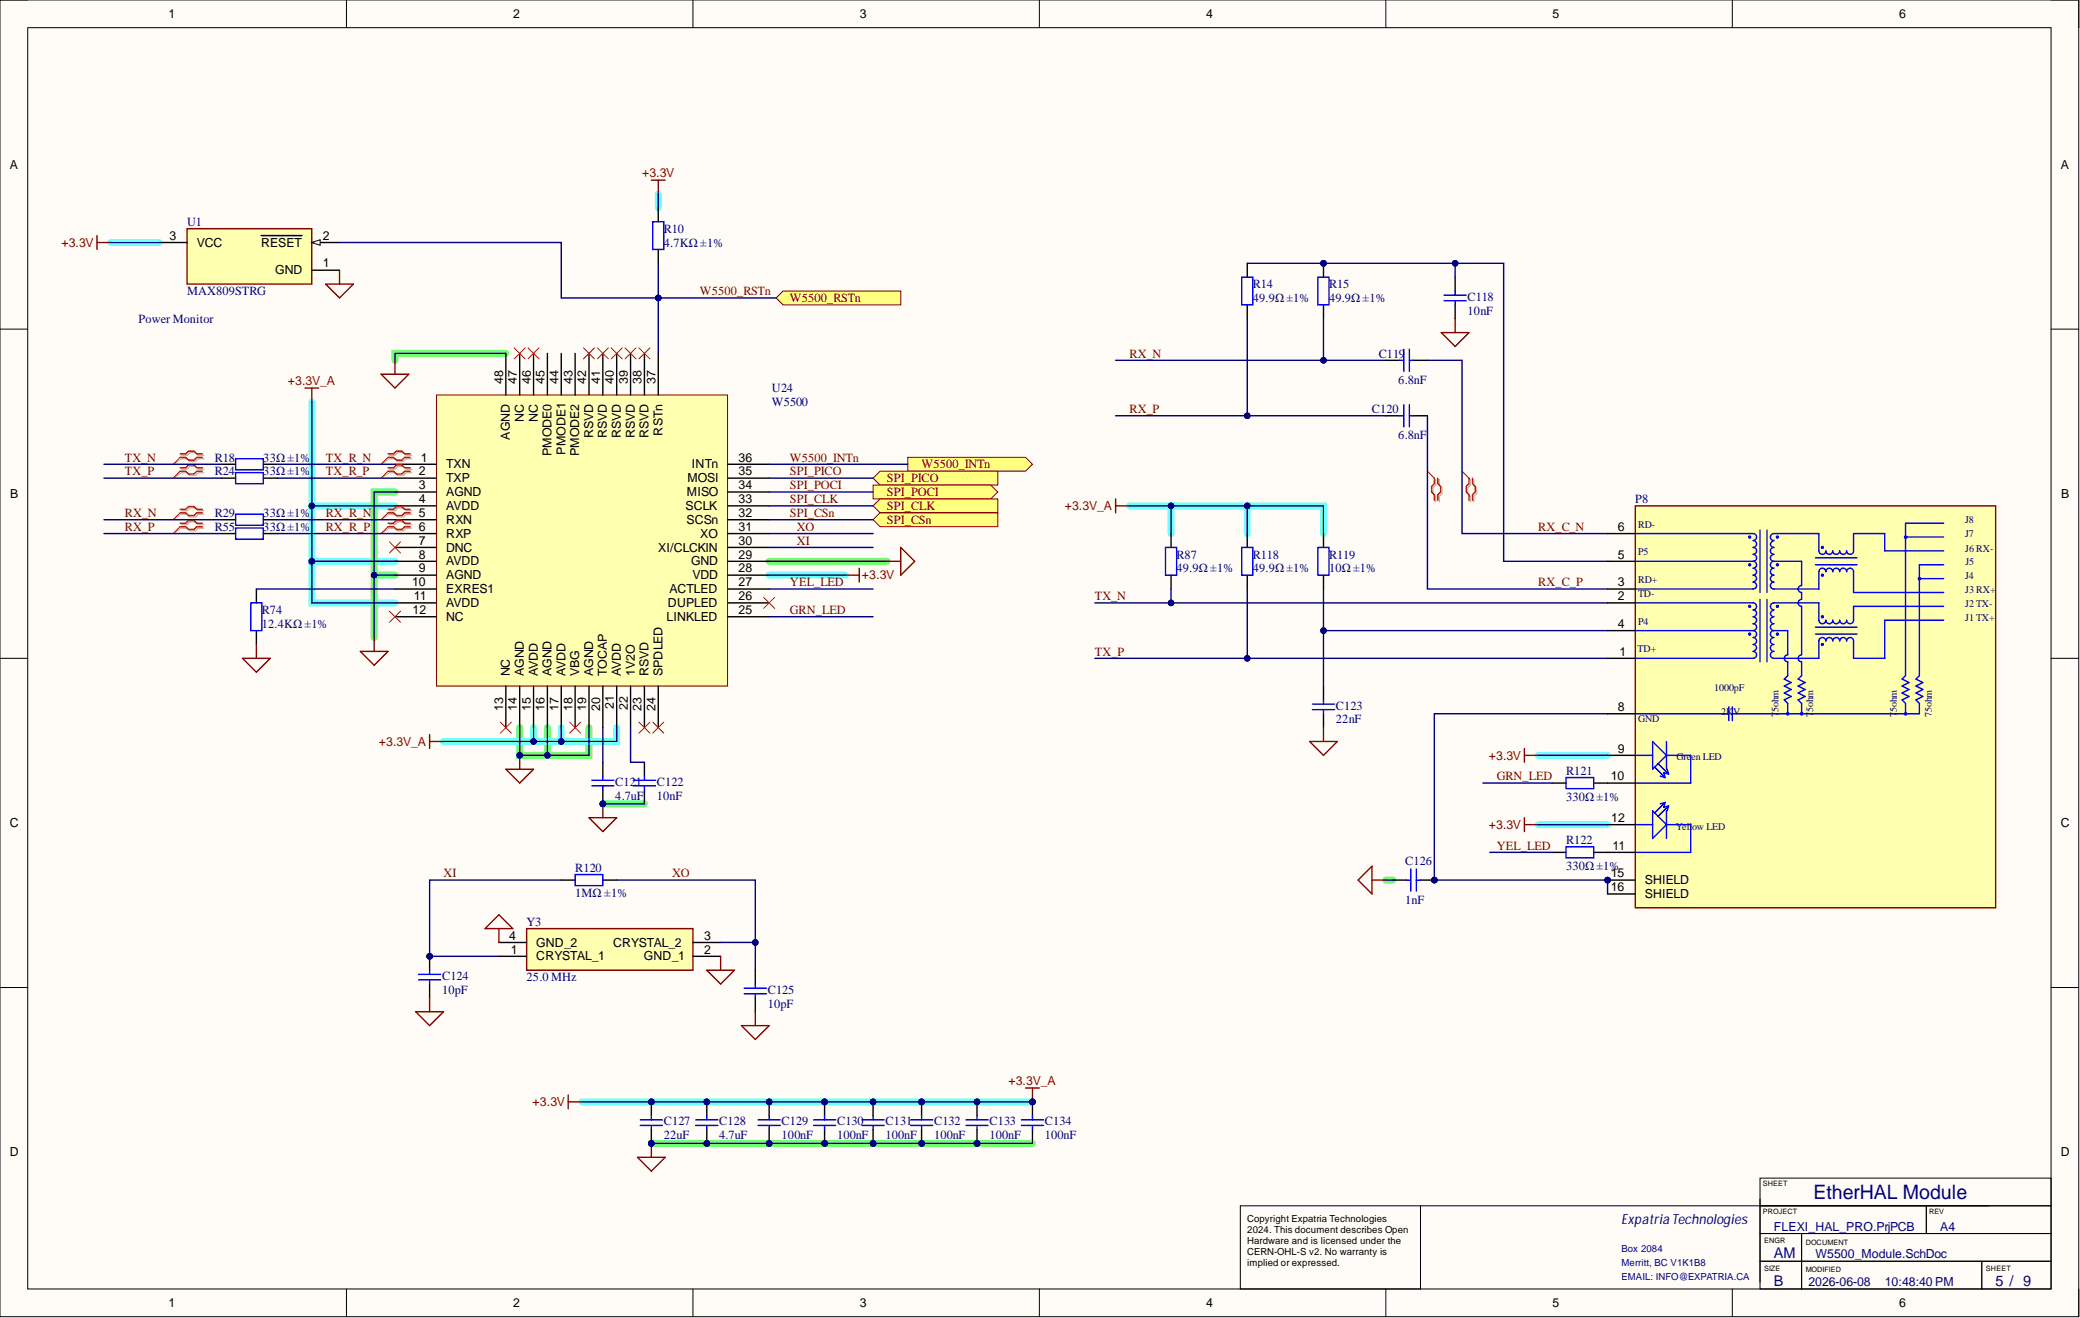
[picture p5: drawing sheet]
<svg xmlns="http://www.w3.org/2000/svg" width="381mm" height="241mm" viewBox="0 0 381 241" stroke-linecap="round" stroke-linejoin="round" font-family="sans-serif">
<defs><g id="words">
<text font-size="3.6" fill="#000080" x="332.2" y="219.5">EtherHAL Module</text>
<g font-size="2.7" fill="#000080">
<text x="324.9" y="230.3">AM</text>
<text x="324.9" y="235.4">B</text>
<text x="365.5" y="235.4">5 / 9</text>
</g>
<text font-size="2.6" fill="#000080" x="297" y="224.1">ExpatriaTechnologies</text>
<g font-size="2.3">
<text x="30.9" y="3.3">1</text>
<text x="94" y="3.3">2</text>
<text x="157.5" y="3.3">3</text>
<text x="220.9" y="3.3">4</text>
<text x="284.4" y="3.3">5</text>
<text x="347.9" y="3.3">6</text>
<text x="1.8" y="30.9">A</text>
<text x="377.5" y="30.9">A</text>
<text x="31.1" y="43.9">3</text>
<text x="36" y="45.2">VCC</text>
<text x="47.8" y="45.2">RESET</text>
<text x="59.1" y="43.9">2</text>
<text x="50.4" y="50.2">GND</text>
<text x="59.1" y="49">1</text>
<text x="76.7" y="87">2</text>
<text x="76.7" y="89.6">3</text>
<text x="77.1" y="84.5">1</text>
<text x="81.7" y="88.3">TXP</text>
<text x="81.7" y="85.8">TXN</text>
<text x="125.9" y="88.3">MOSI</text>
<text x="126.8" y="85.8">INTn</text>
<text x="135.3" y="89.6">34</text>
<text x="135.3" y="87">35</text>
<text x="135.3" y="84.5">36</text>
<text x="1.9" y="91.2">B</text>
<text x="76.7" y="92.1">4</text>
<text x="76.7" y="94.6">5</text>
<text x="81.7" y="90.8">AGND</text>
<text x="81.7" y="93.4">AVDD</text>
<text x="81.7" y="95.9">RXN</text>
<text x="125.6" y="93.4">SCLK</text>
<text x="125.7" y="95.9">SCSn</text>
<text x="125.8" y="90.8">MISO</text>
<text x="135.3" y="94.6">32</text>
<text x="135.3" y="92.1">33</text>
<text x="377.6" y="91.2">B</text>
<text x="76.7" y="97.2">6</text>
<text x="76.7" y="99.7">7</text>
<text x="81.7" y="98.4">RXP</text>
<text x="81.7" y="101">DNC</text>
<text x="120.6" y="101">XI/CLCKIN</text>
<text x="128.3" y="98.4">XO</text>
<text x="135.3" y="99.7">30</text>
<text x="135.3" y="97.2">31</text>
<text x="296.3" y="97.2">6</text>
<text x="75.5" y="107.3">10</text>
<text x="76.7" y="102.3">8</text>
<text x="76.7" y="104.8">9</text>
<text x="81.7" y="103.5">AVDD</text>
<text x="81.7" y="106.1">AGND</text>
<text x="126.6" y="103.5">GND</text>
<text x="126.8" y="106.1">VDD</text>
<text x="135.3" y="107.3">27</text>
<text x="135.3" y="104.8">28</text>
<text x="135.3" y="102.3">29</text>
<text x="296.3" y="102.3">5</text>
<text x="296.3" y="107.3">3</text>
<text x="75.6" y="112.4">12</text>
<text x="75.8" y="109.9">11</text>
<text x="81.7" y="108.6">EXRES1</text>
<text x="81.7" y="111.1">AVDD</text>
<text x="81.7" y="113.7">NC</text>
<text x="122.1" y="113.7">LINKLED</text>
<text x="122.4" y="111.1">DUPLED</text>
<text x="122.6" y="108.6">ACTLED</text>
<text x="135.3" y="112.4">25</text>
<text x="135.3" y="109.9">26</text>
<text x="296.3" y="109.9">2</text>
<text x="296.3" y="114.9">4</text>
<text x="296.7" y="120">1</text>
<text x="296.3" y="130.2">8</text>
<text x="296.3" y="137.8">9</text>
<text x="295.1" y="142.9">10</text>
<text x="1.8" y="151.5">C</text>
<text x="295.1" y="150.5">12</text>
<text x="295.4" y="155.5">11</text>
<text x="377.5" y="151.5">C</text>
<text x="295.1" y="160.6">15</text>
<text x="301.3" y="161.9">SHIELD</text>
<text x="295.1" y="163.2">16</text>
<text x="301.3" y="164.4">SHIELD</text>
<text x="93.2" y="172">4</text>
<text x="98.2" y="173.3">GND_2</text>
<text x="112.3" y="173.3">CRYSTAL_2</text>
<text x="129" y="172">3</text>
<text x="93.6" y="174.6">1</text>
<text x="98.2" y="175.8">CRYSTAL_1</text>
<text x="118" y="175.8">GND_1</text>
<text x="129" y="174.6">2</text>
<text x="1.8" y="211.7">D</text>
<text x="377.5" y="211.7">D</text>
<text x="30.9" y="239.3">1</text>
<text x="94" y="239.3">2</text>
<text x="157.5" y="239.3">3</text>
<text x="220.9" y="239.3">4</text>
<text x="284.4" y="239.3">5</text>
<text x="347.9" y="239.3">6</text>
</g>
<g font-size="2.3" fill="#800000">
<text x="117.6" y="32.5">+3.3V</text>
<text x="11.3" y="45.2">+3.3V</text>
<text x="128.2" y="54">W5500_RSTn</text>
<text x="144.7" y="55.3">W5500_RSTn</text>
<text x="206.9" y="65.5">RX_N</text>
<text x="52.7" y="70.5">+3.3V_A</text>
<text x="206.9" y="75.6">RX_P</text>
<text x="22.8" y="84.5">TX_N</text>
<text x="22.8" y="87">TX_P</text>
<text x="59.7" y="84.5">TX_R_N</text>
<text x="59.7" y="87">TX_R_P</text>
<text x="144.7" y="87">SPI_PICO</text>
<text x="144.7" y="89.6">SPI_POCI</text>
<text x="144.7" y="84.5">W5500_INTn</text>
<text x="162.5" y="88.3">SPI_PICO</text>
<text x="168.8" y="85.8">W5500_INTn</text>
<text x="22.8" y="94.6">RX_N</text>
<text x="59.7" y="94.6">RX_R_N</text>
<text x="144.7" y="92.1">SPI_CLK</text>
<text x="144.7" y="94.6">SPI_CSn</text>
<text x="162.5" y="90.8">SPI_POCI</text>
<text x="162.5" y="93.4">SPI_CLK</text>
<text x="162.5" y="95.9">SPI_CSn</text>
<text x="195" y="93.4">+3.3V_A</text>
<text x="22.8" y="97.2">RX_P</text>
<text x="59.7" y="97.2">RX_R_P</text>
<text x="146" y="99.7">XI</text>
<text x="146" y="97.2">XO</text>
<text x="281.8" y="97.2">RX_C_N</text>
<text x="144.7" y="107.3">YEL_LED</text>
<text x="157.9" y="106.1">+3.3V</text>
<text x="281.8" y="107.3">RX_C_P</text>
<text x="144.7" y="112.4">GRN_LED</text>
<text x="200.5" y="109.9">TX_N</text>
<text x="200.5" y="120">TX_P</text>
<text x="69.4" y="136.5">+3.3V_A</text>
<text x="272.7" y="139.1">+3.3V</text>
<text x="274.2" y="142.9">GRN_LED</text>
<text x="272.7" y="151.7">+3.3V</text>
<text x="274.2" y="155.5">YEL_LED</text>
<text x="81.2" y="160.6">XI</text>
<text x="123.1" y="160.6">XO</text>
<text x="97.6" y="202.5">+3.3V</text>
<text x="184.7" y="198.7">+3.3V_A</text>
</g>
<g font-size="2.3" fill="#000080">
<text x="34.3" y="41.4">U1</text>
<text x="121.6" y="42.6">R10</text>
<text x="121.6" y="45.2">4.7KΩ ±1%</text>
<text x="229.5" y="52.8">R14</text>
<text x="243.4" y="52.8">R15</text>
<text x="25.4" y="59.1">Power Monitor</text>
<text x="34.3" y="54">MAX809STRG</text>
<text x="229.5" y="55.3">49.9Ω ±1%</text>
<text x="243.4" y="55.3">49.9Ω ±1%</text>
<text x="268.8" y="55.1">C118</text>
<text x="268.8" y="57.6">10nF</text>
<text x="252.6" y="65.5">C119</text>
<text x="141.4" y="71.8">U24</text>
<text x="256.1" y="70.3">6.8nF</text>
<text x="141.4" y="74.3">W5500</text>
<text x="251.3" y="75.6">C120</text>
<text x="256.1" y="80.4">6.8nF</text>
<text x="39.3" y="84.5">R18</text>
<text x="39.3" y="87">R24</text>
<text x="48.2" y="84.5">33Ω ±1%</text>
<text x="48.2" y="87">33Ω ±1%</text>
<text x="39.3" y="94.6">R29</text>
<text x="48.2" y="94.6">33Ω ±1%</text>
<text x="299.5" y="92.1">P8</text>
<text x="39.3" y="97.2">R55</text>
<text x="48.2" y="97.2">33Ω ±1%</text>
<text x="215.5" y="102.3">R87</text>
<text x="215.5" y="104.8">49.9Ω ±1%</text>
<text x="229.5" y="102.3">R118</text>
<text x="229.5" y="104.8">49.9Ω ±1%</text>
<text x="243.4" y="102.3">R119</text>
<text x="243.4" y="104.8">10Ω ±1%</text>
<text x="48" y="112.4">R74</text>
<text x="48" y="114.9">12.4KΩ ±1%</text>
<text x="244.7" y="129.9">C123</text>
<text x="244.7" y="132.5">22nF</text>
<text x="112.7" y="143.9">C121</text>
<text x="120.3" y="143.9">C122</text>
<text x="286.8" y="141.8">R121</text>
<text x="112.7" y="146.4">4.7uF</text>
<text x="120.3" y="146.4">10nF</text>
<text x="286.8" y="146.7">330Ω ±1%</text>
<text x="286.8" y="154.5">R122</text>
<text x="105.3" y="159.6">R120</text>
<text x="257.4" y="158.3">C126</text>
<text x="286.8" y="159.4">330Ω ±1%</text>
<text x="105.3" y="164.2">1MΩ ±1%</text>
<text x="257.4" y="165.4">1nF</text>
<text x="96.5" y="169.5">Y3</text>
<text x="81" y="179.4">C124</text>
<text x="96.5" y="179.7">25.0 MHz</text>
<text x="81" y="181.9">10pF</text>
<text x="140.6" y="181.9">C125</text>
<text x="140.6" y="184.5">10pF</text>
<text x="121.6" y="206">C127</text>
<text x="121.6" y="208.6">22uF</text>
<text x="131.7" y="206">C128</text>
<text x="131.7" y="208.6">4.7uF</text>
<text x="143.2" y="206">C129</text>
<text x="143.2" y="208.6">100nF</text>
<text x="153.3" y="206">C130</text>
<text x="153.3" y="208.6">100nF</text>
<text x="162.2" y="206">C131</text>
<text x="162.2" y="208.6">100nF</text>
<text x="171.1" y="206">C132</text>
<text x="171.1" y="208.6">100nF</text>
<text x="181.2" y="206">C133</text>
<text x="181.2" y="208.6">100nF</text>
<text x="191.4" y="206">C134</text>
<text x="191.4" y="208.6">100nF</text>
<text x="324.9" y="225.3">FLEXI_HAL_PRO.PrjPCB</text>
<text x="355.4" y="225.3">A4</text>
<text x="332.5" y="230.4">W5500_Module.SchDoc</text>
<text x="331.3" y="235.5">2026-06-08</text>
<text x="345.2" y="235.5">10:48:40 PM</text>
</g>
<g font-size="2.2">
<text x="92.1" y="70.3" transform="rotate(-90 92.1 70.3)">48</text>
<text x="94.7" y="70.3" transform="rotate(-90 94.7 70.3)">47</text>
<text x="97.2" y="70.3" transform="rotate(-90 97.2 70.3)">46</text>
<text x="99.8" y="70.3" transform="rotate(-90 99.8 70.3)">45</text>
<text x="102.3" y="70.3" transform="rotate(-90 102.3 70.3)">44</text>
<text x="104.8" y="70.3" transform="rotate(-90 104.8 70.3)">43</text>
<text x="107.4" y="70.3" transform="rotate(-90 107.4 70.3)">42</text>
<text x="109.9" y="70.3" transform="rotate(-90 109.9 70.3)">41</text>
<text x="112.5" y="70.3" transform="rotate(-90 112.5 70.3)">40</text>
<text x="115" y="70.3" transform="rotate(-90 115 70.3)">39</text>
<text x="117.5" y="70.3" transform="rotate(-90 117.5 70.3)">38</text>
<text x="120.1" y="70.3" transform="rotate(-90 120.1 70.3)">37</text>
<text x="96" y="77.3" transform="rotate(-90 96 77.3)">NC</text>
<text x="98.5" y="77.3" transform="rotate(-90 98.5 77.3)">NC</text>
<text x="93.4" y="80.5" transform="rotate(-90 93.4 80.5)">AGND</text>
<text x="101" y="83.6" transform="rotate(-90 101 83.6)">PMODE0</text>
<text x="103.6" y="83.2" transform="rotate(-90 103.6 83.2)">PMODE1</text>
<text x="106.1" y="83.6" transform="rotate(-90 106.1 83.6)">PMODE2</text>
<text x="108.6" y="80.3" transform="rotate(-90 108.6 80.3)">RSVD</text>
<text x="111.2" y="80.3" transform="rotate(-90 111.2 80.3)">RSVD</text>
<text x="113.7" y="80.3" transform="rotate(-90 113.7 80.3)">RSVD</text>
<text x="116.3" y="80.3" transform="rotate(-90 116.3 80.3)">RSVD</text>
<text x="118.8" y="80.3" transform="rotate(-90 118.8 80.3)">RSVD</text>
<text x="121.3" y="79.8" transform="rotate(-90 121.3 79.8)">RSTn</text>
<text x="93.4" y="123.8" transform="rotate(-90 93.4 123.8)">NC</text>
<text x="96" y="123.8" transform="rotate(-90 96 123.8)">AGND</text>
<text x="98.5" y="123.8" transform="rotate(-90 98.5 123.8)">AVDD</text>
<text x="101" y="123.8" transform="rotate(-90 101 123.8)">AGND</text>
<text x="103.6" y="123.8" transform="rotate(-90 103.6 123.8)">AVDD</text>
<text x="106.1" y="123.8" transform="rotate(-90 106.1 123.8)">VBG</text>
<text x="108.6" y="123.8" transform="rotate(-90 108.6 123.8)">AGND</text>
<text x="111.2" y="123.8" transform="rotate(-90 111.2 123.8)">TOCAP</text>
<text x="113.7" y="123.8" transform="rotate(-90 113.7 123.8)">AVDD</text>
<text x="116.3" y="123.8" transform="rotate(-90 116.3 123.8)">1V2O</text>
<text x="118.8" y="123.8" transform="rotate(-90 118.8 123.8)">RSVD</text>
<text x="121.3" y="123.8" transform="rotate(-90 121.3 123.8)">SPDLED</text>
<text x="92.1" y="130.1" transform="rotate(-90 92.1 130.1)">13</text>
<text x="94.7" y="130.1" transform="rotate(-90 94.7 130.1)">14</text>
<text x="97.2" y="130.1" transform="rotate(-90 97.2 130.1)">15</text>
<text x="99.8" y="130.1" transform="rotate(-90 99.8 130.1)">16</text>
<text x="102.3" y="130.1" transform="rotate(-90 102.3 130.1)">17</text>
<text x="104.8" y="130.1" transform="rotate(-90 104.8 130.1)">18</text>
<text x="107.4" y="130.1" transform="rotate(-90 107.4 130.1)">19</text>
<text x="109.9" y="130.1" transform="rotate(-90 109.9 130.1)">20</text>
<text x="112.5" y="129.7" transform="rotate(-90 112.5 129.7)">21</text>
<text x="115" y="130" transform="rotate(-90 115 130)">22</text>
<text x="117.5" y="130.1" transform="rotate(-90 117.5 130.1)">23</text>
<text x="120.1" y="130.1" transform="rotate(-90 120.1 130.1)">24</text>
</g>
<g font-size="1.9" fill="#000080">
<text x="360" y="95.8">J8</text>
<text x="300" y="96.6">RD-</text>
<text x="300" y="101.6">P5</text>
<text x="360" y="98.4">J7</text>
<text x="360" y="101">J6 RX-</text>
<text x="300" y="106.7">RD+</text>
<text x="360" y="106.1">J4</text>
<text x="360" y="103.5">J5</text>
<text x="300" y="109.3">TD-</text>
<text x="360" y="108.6">J3 RX+</text>
<text x="360" y="111.1">J2 TX-</text>
<text x="360" y="113.8">J1 TX+</text>
<text x="300" y="119.4">TD+</text>
<text x="300" y="114.4">P4</text>
<text x="314" y="126.5">1000pF</text>
<text x="315.3" y="130.9">2KV</text>
<text x="300" y="132.2">GND</text>
<text x="307.1" y="139.2">Gre</text>
<text x="309.8" y="139.2">en LED</text>
<text x="307" y="152">Yellow LED</text>
</g>
<g font-size="1.8" fill="#000080">
<text x="325.8" y="131.4" transform="rotate(-90 325.8 131.4)">7</text>
<text x="325.8" y="130.4" transform="rotate(-90 325.8 130.4)">5ohm</text>
<text x="332.1" y="131.4" transform="rotate(-90 332.1 131.4)">7</text>
<text x="332.1" y="130.4" transform="rotate(-90 332.1 130.4)">5ohm</text>
<text x="347.4" y="131.4" transform="rotate(-90 347.4 131.4)">7</text>
<text x="347.4" y="130.4" transform="rotate(-90 347.4 130.4)">5ohm</text>
<text x="353.9" y="131.4" transform="rotate(-90 353.9 131.4)">75ohm</text>
<text x="297" y="229.2">Box 2084</text>
<text x="297" y="231.8">Merritt, BC V1K1B8</text>
<text x="297" y="234.3">EMAIL: INFO@EXPATRIA.CA</text>
</g>
<g font-size="1.8">
<text x="228.5" y="223.6">Copyright Expatria Technologies</text>
<text x="228.5" y="225.7">2024. This document describes Open</text>
<text x="228.5" y="227.7">Hardware and is licensed under the</text>
<text x="228.5" y="229.7">CERN-OHL-S v2. No warranty is</text>
<text x="228.5" y="231.8">implied or expressed.</text>
</g>
<g font-size="1.4">
<text x="322.9" y="217.2">SHEET</text>
<text x="322.9" y="222.3">PROJECT</text>
<text x="323.1" y="227.6">ENGR</text>
<text x="330.8" y="227.9">DOCUMENT</text>
<text x="353.4" y="222.3">REV</text>
<text x="323.1" y="232.7">SIZE</text>
<text x="330.8" y="232.9">MODIFIED</text>
<text x="363.8" y="232.7">SHEET</text>
</g>
</g></defs>
<path d="M0 0h380.8v241.1h-380.8z" fill-rule="evenodd" fill="#fffcf8"/>
<path d="M0 0h380.8v241.1h-380.8z" fill="none" stroke="#000" stroke-width=".18"/>
<path d="M5.1 5.1h370.6v230.9h-370.6z" fill-rule="evenodd" fill="#fffcf8"/>
<g fill="none" stroke="#000" stroke-width=".18">
<path d="M0 0h5.1M63.5 0v5.1M126.9 0v5.1M190.4 0v5.1M253.8 0v5.1M317.3 0v5.1M375.7 0h5.1v5.1M5.1 5.1h370.6v230.9h-370.6zM0 60.3h5.1M375.7 60.3h5.1M0 120.5h5.1M375.7 120.5h5.1"/>
<path d="M0 180.8h5.1M375.7 180.8h5.1M322.4 215.7h53.3v5.1h-53.3zM322.4 219.5v15.2M63.5 236v5.1M126.9 236v5.1M190.4 236v5.1M227.2 220.8h33v15.2h-33zM253.8 236v5.1M317.3 236v5.1M322.4 230.9h7.6v5.1h-7.6zM322.4 225.8h7.6v5.1h-7.6z"/>
<path d="M322.4 220.8h30.5v5h-30.5zM330 230.9h33v5.1h-33zM330 225.8h45.7v5.1h-45.7zM352.9 220.8h22.8v5h-22.8zM363 230.9h12.7v5.1h-12.7zM364.3 220.8h-104.1v15.2M380.8 236v5.1"/>
</g>
<g fill="none" stroke="#6effff" stroke-width="1.3">
<path d="M120.6 35.5v2.6M20.3 44.4h8.9M57.1 73.6v19h15.2M57.1 92.6v10.2h15.2M206.9 92.6h7.6v5.1M214.5 92.6h14v5.1M228.5 92.6h13.9v5.1M57.1 102.8v7.6h15.2M140.9 105.3h13.9M97.7 133.2v2.6M102.8 133.2v2.6M113 133.2v2.6h-31.8"/>
<path d="M281.8 138.3h12.7M281.8 151h12.7M106.6 201.7h82.5"/>
</g>
<path d="M92.7 64.7h-20.4v1.3M72.3 90.1h-3.8v26.6M68.5 105.3h3.8M140.9 102.8h21.6M95.2 133.2v5.1h5.1v-5.1M107.9 133.2v5.1h-7.6M110.4 147.2h7.6M253.8 161.1h1.3M119.3 209.3h69.8" fill="none" stroke="#6eff6e" stroke-width="1.3"/>
<path d="M80 72.3h53.3v53.3h-53.3z" fill-rule="evenodd" fill="#ffffb0"/>
<path d="M80 72.3h53.3v53.3h-53.3z" fill="none" stroke="#800000" stroke-width=".18"/>
<g fill="none" stroke="#000" stroke-width=".26">
<path d="M92.7 64.7v7.6M95.2 64.7v7.6M97.7 64.7v7.6M100.3 64.7v7.6M102.8 64.7v7.6M105.3 64.7v7.6M107.9 64.7v7.6M110.4 64.7v7.6M113 64.7v7.6M115.5 64.7v7.6M118 64.7v7.6M120.6 64.7v7.6"/>
<path d="M72.3 87.5h7.7M72.3 90.1h7.7M72.3 92.6h7.7M72.3 95.2h7.7M72.3 97.7h7.7M72.3 85h7.7M133.3 87.5h7.6M133.3 90.1h7.6M133.3 92.6h7.6M133.3 95.2h7.6M133.3 97.7h7.6M133.3 85h7.6"/>
<path d="M72.3 100.2h7.7M72.3 102.8h7.7M72.3 107.8h7.7M72.3 110.4h7.7M72.3 112.9h7.7M72.3 105.3h7.7M133.3 100.2h7.6M133.3 102.8h7.6M133.3 107.8h7.6M133.3 110.4h7.6M133.3 112.9h7.6M133.3 105.3h7.6"/>
<path d="M92.7 125.6v7.6M95.2 125.6v7.6M97.7 125.6v7.6M100.3 125.6v7.6M102.8 125.6v7.6M105.3 125.6v7.6M107.9 125.6v7.6M110.4 125.6v7.6M113 125.6v7.6M115.5 125.6v7.6M118 125.6v7.6M120.6 125.6v7.6"/>
</g>
<circle cx="119.3" cy="209.3" r=".51" fill="#000080"/>
<circle cx="119.3" cy="209.3" r=".51" fill="none" stroke="#000080" stroke-width=".18"/>
<circle cx="119.3" cy="201.7" r=".51" fill="#000080"/>
<circle cx="119.3" cy="201.7" r=".51" fill="none" stroke="#000080" stroke-width=".18"/>
<path d="M119.3 206.8v2.5" fill="none" stroke="#000" stroke-width=".26"/>
<circle cx="119.3" cy="209.3" r=".51" fill="#000080"/>
<circle cx="119.3" cy="209.3" r=".51" fill="none" stroke="#000080" stroke-width=".18"/>
<path d="M119.3 201.7v2.6" fill="none" stroke="#000" stroke-width=".26"/>
<circle cx="119.3" cy="201.7" r=".51" fill="#000080"/>
<circle cx="119.3" cy="201.7" r=".51" fill="none" stroke="#000080" stroke-width=".18"/>
<path d="M117.3 205h4M117.3 206h4M119.3 204.3v.7M119.3 206v.8" fill="none" stroke="#00f" stroke-width=".26"/>
<circle cx="129.5" cy="209.3" r=".51" fill="#000080"/>
<circle cx="129.5" cy="209.3" r=".51" fill="none" stroke="#000080" stroke-width=".18"/>
<circle cx="129.5" cy="201.7" r=".51" fill="#000080"/>
<circle cx="129.5" cy="201.7" r=".51" fill="none" stroke="#000080" stroke-width=".18"/>
<path d="M129.5 206.8v2.5" fill="none" stroke="#000" stroke-width=".26"/>
<circle cx="129.5" cy="209.3" r=".51" fill="#000080"/>
<circle cx="129.5" cy="209.3" r=".51" fill="none" stroke="#000080" stroke-width=".18"/>
<path d="M129.5 201.7v2.6" fill="none" stroke="#000" stroke-width=".26"/>
<circle cx="129.5" cy="201.7" r=".51" fill="#000080"/>
<circle cx="129.5" cy="201.7" r=".51" fill="none" stroke="#000080" stroke-width=".18"/>
<path d="M127.4 205h4.1M127.4 206h4.1M129.5 204.3v.7M129.5 206v.8" fill="none" stroke="#00f" stroke-width=".26"/>
<path d="M187.8 199.2h2.6M189.1 199.2v2.5M104.1 200.5v2.5M104.1 201.7h2.5" fill="none" stroke="#800000" stroke-width=".26"/>
<circle cx="189.1" cy="201.7" r=".51" fill="#000080"/>
<circle cx="189.1" cy="201.7" r=".51" fill="none" stroke="#000080" stroke-width=".18"/>
<path d="M96.5 170h30.4v7.6h-30.4z" fill-rule="evenodd" fill="#ffffb0"/>
<path d="M96.5 170h30.4v7.6h-30.4z" fill="none" stroke="#800000" stroke-width=".26"/>
<path d="M91.4 175.1h5.1M91.4 172.5h5.1M126.9 175.1h5.1M126.9 172.5h5.1M138.3 177.6v2.6M138.3 182.7v2.5" fill="none" stroke="#000" stroke-width=".26"/>
<path d="M136.3 180.9h4.1M136.3 181.9h4.1M138.3 180.2v.7M138.3 181.9v.8" fill="none" stroke="#00f" stroke-width=".26"/>
<circle cx="78.7" cy="175.1" r=".51" fill="#000080"/>
<circle cx="78.7" cy="175.1" r=".51" fill="none" stroke="#000080" stroke-width=".18"/>
<path d="M78.7 175.1v2.5M78.7 180.2v2.5" fill="none" stroke="#000" stroke-width=".26"/>
<circle cx="78.7" cy="175.1" r=".51" fill="#000080"/>
<circle cx="78.7" cy="175.1" r=".51" fill="none" stroke="#000080" stroke-width=".18"/>
<path d="M76.7 178.4h4M76.7 179.4h4M78.7 177.6v.8M78.7 179.4v.8M105.3 160.1h5.1v2h-5.1z" fill="none" stroke="#00f" stroke-width=".26"/>
<path d="M102.8 161.1h2.5M110.4 161.1h2.6" fill="none" stroke="#000" stroke-width=".26"/>
<circle cx="140.9" cy="209.3" r=".51" fill="#000080"/>
<circle cx="140.9" cy="209.3" r=".51" fill="none" stroke="#000080" stroke-width=".18"/>
<circle cx="140.9" cy="201.7" r=".51" fill="#000080"/>
<circle cx="140.9" cy="201.7" r=".51" fill="none" stroke="#000080" stroke-width=".18"/>
<path d="M140.9 206.8v2.5" fill="none" stroke="#000" stroke-width=".26"/>
<circle cx="140.9" cy="209.3" r=".51" fill="#000080"/>
<circle cx="140.9" cy="209.3" r=".51" fill="none" stroke="#000080" stroke-width=".18"/>
<path d="M140.9 201.7v2.6" fill="none" stroke="#000" stroke-width=".26"/>
<circle cx="140.9" cy="201.7" r=".51" fill="#000080"/>
<circle cx="140.9" cy="201.7" r=".51" fill="none" stroke="#000080" stroke-width=".18"/>
<path d="M138.9 205h4M138.9 206h4M140.9 204.3v.7M140.9 206v.8" fill="none" stroke="#00f" stroke-width=".26"/>
<circle cx="151" cy="209.3" r=".51" fill="#000080"/>
<circle cx="151" cy="209.3" r=".51" fill="none" stroke="#000080" stroke-width=".18"/>
<circle cx="151" cy="201.7" r=".51" fill="#000080"/>
<circle cx="151" cy="201.7" r=".51" fill="none" stroke="#000080" stroke-width=".18"/>
<path d="M151 206.8v2.5" fill="none" stroke="#000" stroke-width=".26"/>
<circle cx="151" cy="209.3" r=".51" fill="#000080"/>
<circle cx="151" cy="209.3" r=".51" fill="none" stroke="#000080" stroke-width=".18"/>
<path d="M151 201.7v2.6" fill="none" stroke="#000" stroke-width=".26"/>
<circle cx="151" cy="201.7" r=".51" fill="#000080"/>
<circle cx="151" cy="201.7" r=".51" fill="none" stroke="#000080" stroke-width=".18"/>
<path d="M149 205h4.1M149 206h4.1M151 204.3v.7M151 206v.8" fill="none" stroke="#00f" stroke-width=".26"/>
<circle cx="159.9" cy="209.3" r=".51" fill="#000080"/>
<circle cx="159.9" cy="209.3" r=".51" fill="none" stroke="#000080" stroke-width=".18"/>
<circle cx="159.9" cy="201.7" r=".51" fill="#000080"/>
<circle cx="159.9" cy="201.7" r=".51" fill="none" stroke="#000080" stroke-width=".18"/>
<path d="M159.9 206.8v2.5" fill="none" stroke="#000" stroke-width=".26"/>
<circle cx="159.9" cy="209.3" r=".51" fill="#000080"/>
<circle cx="159.9" cy="209.3" r=".51" fill="none" stroke="#000080" stroke-width=".18"/>
<path d="M159.9 201.7v2.6" fill="none" stroke="#000" stroke-width=".26"/>
<circle cx="159.9" cy="201.7" r=".51" fill="#000080"/>
<circle cx="159.9" cy="201.7" r=".51" fill="none" stroke="#000080" stroke-width=".18"/>
<path d="M157.9 205h4.1M157.9 206h4.1M159.9 204.3v.7M159.9 206v.8" fill="none" stroke="#00f" stroke-width=".26"/>
<circle cx="168.8" cy="209.3" r=".51" fill="#000080"/>
<circle cx="168.8" cy="209.3" r=".51" fill="none" stroke="#000080" stroke-width=".18"/>
<circle cx="168.8" cy="201.7" r=".51" fill="#000080"/>
<circle cx="168.8" cy="201.7" r=".51" fill="none" stroke="#000080" stroke-width=".18"/>
<path d="M168.8 206.8v2.5" fill="none" stroke="#000" stroke-width=".26"/>
<circle cx="168.8" cy="209.3" r=".51" fill="#000080"/>
<circle cx="168.8" cy="209.3" r=".51" fill="none" stroke="#000080" stroke-width=".18"/>
<path d="M168.8 201.7v2.6" fill="none" stroke="#000" stroke-width=".26"/>
<circle cx="168.8" cy="201.7" r=".51" fill="#000080"/>
<circle cx="168.8" cy="201.7" r=".51" fill="none" stroke="#000080" stroke-width=".18"/>
<path d="M166.8 205h4M166.8 206h4M168.8 204.3v.7M168.8 206v.8" fill="none" stroke="#00f" stroke-width=".26"/>
<circle cx="179" cy="209.3" r=".51" fill="#000080"/>
<circle cx="179" cy="209.3" r=".51" fill="none" stroke="#000080" stroke-width=".18"/>
<circle cx="179" cy="201.7" r=".51" fill="#000080"/>
<circle cx="179" cy="201.7" r=".51" fill="none" stroke="#000080" stroke-width=".18"/>
<path d="M179 206.8v2.5" fill="none" stroke="#000" stroke-width=".26"/>
<circle cx="179" cy="209.3" r=".51" fill="#000080"/>
<circle cx="179" cy="209.3" r=".51" fill="none" stroke="#000080" stroke-width=".18"/>
<path d="M179 201.7v2.6" fill="none" stroke="#000" stroke-width=".26"/>
<circle cx="179" cy="201.7" r=".51" fill="#000080"/>
<circle cx="179" cy="201.7" r=".51" fill="none" stroke="#000080" stroke-width=".18"/>
<path d="M176.9 205h4.1M176.9 206h4.1M179 204.3v.7M179 206v.8" fill="none" stroke="#00f" stroke-width=".26"/>
<circle cx="189.1" cy="201.7" r=".51" fill="#000080"/>
<circle cx="189.1" cy="201.7" r=".51" fill="none" stroke="#000080" stroke-width=".18"/>
<path d="M189.1 201.7v2.6M189.1 206.8v2.5" fill="none" stroke="#000" stroke-width=".26"/>
<circle cx="189.1" cy="201.7" r=".51" fill="#000080"/>
<circle cx="189.1" cy="201.7" r=".51" fill="none" stroke="#000080" stroke-width=".18"/>
<path d="M187.1 205h4M187.1 206h4M189.1 204.3v.7M189.1 206v.8" fill="none" stroke="#00f" stroke-width=".26"/>
<circle cx="110.4" cy="147.2" r=".51" fill="#000080"/>
<circle cx="110.4" cy="147.2" r=".51" fill="none" stroke="#000080" stroke-width=".18"/>
<path d="M110.4 144.6v2.6" fill="none" stroke="#000" stroke-width=".26"/>
<circle cx="110.4" cy="147.2" r=".51" fill="#000080"/>
<circle cx="110.4" cy="147.2" r=".51" fill="none" stroke="#000080" stroke-width=".18"/>
<g fill="none" stroke="#000" stroke-width=".26">
<path d="M40.6 85h2.6M40.6 87.5h2.6M40.6 95.2h2.6M40.6 97.7h2.6M48.2 85h2.6M48.2 87.5h2.6M48.2 95.2h2.6M48.2 97.7h2.6M47 107.8v2.6M47 115.5v2.5M110.4 139.6v2.5M118 139.6v2.5"/>
<path d="M118 144.6v2.6"/>
</g>
<g fill="none" stroke="#00f" stroke-width=".26">
<path d="M43.2 84h5v2h-5zM43.2 86.5h5v2.1h-5zM43.2 94.1h5v2.1h-5zM43.2 96.7h5v2h-5zM45.9 110.4h2.1v5.1h-2.1zM108.4 142.9h4.1M108.4 143.9h4.1M110.4 142.1v.8M110.4 143.9v.7M116 142.9h4.1M116 143.9h4.1M118 142.1v.8"/>
<path d="M118 143.9v.7"/>
</g>
<path d="M55.8 71h2.6M57.1 71v2.6M154.8 105.3h2.6M157.4 104v2.6M78.7 134.5v2.5M78.7 135.8h2.5" fill="none" stroke="#800000" stroke-width=".26"/>
<g fill="none" stroke="#f00" stroke-width=".18">
<path d="M94.2 63.7l2 2M96.2 63.7l-2 2M96.7 63.7l2 2M98.7 63.7l-2 2M106.9 63.7l2 2M108.9 63.7l-2 2M109.4 63.7l2 2M111.4 63.7l-2 2M111.9 63.7l2.1 2M114 63.7l-2.1 2M114.5 63.7l2 2M116.5 63.7l-2 2"/>
<path d="M117 63.7l2.1 2M119.1 63.7l-2.1 2M33 83.7l-1.3 1.3M33 86.3l-1.3 1.2M33 93.9l-1.3 1.3M33 96.4l-1.3 1.3M71.1 83.7l-1.3 1.3M71.1 86.3l-1.3 1.2M71.1 93.9l-1.3 1.3M71.1 96.4l-1.3 1.3M71.3 99.2l2.1 2M73.4 99.2l-2.1 2"/>
<path d="M71.3 111.9l2.1 2M73.4 111.9l-2.1 2M139.9 109.4l2 2M141.9 109.4l-2 2M91.6 132.2l2.1 2M93.7 132.2l-2.1 2M104.3 132.2l2.1 2M106.4 132.2l-2.1 2M117 132.2l2.1 2M119.1 132.2l-2.1 2M119.6 132.2l2 2M121.6 132.2l-2 2"/>
</g>
<g fill="none" stroke="#d0a19e" stroke-width=".26">
<path d="M33.3 83.4h1l.5-.6h1l.5 .6h1M33.3 84h1l.5 .5h1l.5-.5h1M33.3 85.9h1l.5-.5h1l.5 .5h1M33.3 86.5h1l.5 .5h1l.5-.5h1M33.3 93.5h1l.5-.5h1l.5 .5h1M33.3 94.1h1l.5 .5h1l.5-.5h1M33.3 96h1l.5-.5h1l.5 .5h1M33.3 96.7h1l.5 .5h1l.5-.5h1M71.3 83.4h1l.6-.6h1l.5 .6h1M71.3 84h1l.6 .5h1l.5-.5h1M71.3 85.9h1l.6-.5h1l.5 .5h1M71.3 86.5h1l.6 .5h1l.5-.5h1"/>
<path d="M71.3 93.5h1l.6-.5h1l.5 .5h1M71.3 94.1h1l.6 .5h1l.5-.5h1M71.3 96h1l.6-.5h1l.5 .5h1M71.3 96.7h1l.6 .5h1l.5-.5h1"/>
</g>
<path d="M33.3 84l-1.6 1M33.3 86.5l-1.6 1M33.3 94.1l-1.6 1.1M33.3 96.7l-1.6 1M71.3 84l-1.5 1M71.3 86.5l-1.5 1M71.3 94.1l-1.5 1.1M71.3 96.7l-1.5 1" fill="none" stroke="#d0a19e" stroke-width=".18"/>
<g fill="none" stroke="#f00" stroke-width=".26">
<path d="M33 83.1h1l.5-.5h1l.5 .5h1.1M33 83.7h1l.5 .5h1l.5-.5h1.1M33 85.6h1l.5-.5h1l.5 .5h1.1M33 86.3h1l.5 .5h1l.5-.5h1.1M33 93.2h1l.5-.5h1l.5 .5h1.1M33 93.9h1l.5 .5h1l.5-.5h1.1M33 95.8h1l.5-.5h1l.5 .5h1.1M33 96.4h1l.5 .5h1l.5-.5h1.1M71.1 83.1h1l.5-.5h1l.5 .5h1M71.1 83.7h1l.5 .5h1l.5-.5h1M71.1 85.6h1l.5-.5h1l.5 .5h1M71.1 86.3h1l.5 .5h1l.5-.5h1"/>
<path d="M71.1 93.2h1l.5-.5h1l.5 .5h1M71.1 93.9h1l.5 .5h1l.5-.5h1M71.1 95.8h1l.5-.5h1l.5 .5h1M71.1 96.4h1l.5 .5h1l.5-.5h1"/>
</g>
<path d="M166.3 83.7h21.5l1.3 1.3-1.3 1.3h-21.5z" fill-rule="evenodd" fill="#ffff80"/>
<path d="M166.3 83.7h21.5l1.3 1.3-1.3 1.3h-21.5z" fill="none" stroke="#800000" stroke-width=".18"/>
<path d="M159.9 87.5l1.3-1.2h21.6v2.5h-21.6z" fill-rule="evenodd" fill="#ffff80"/>
<path d="M159.9 87.5l1.3-1.2h21.6v2.5h-21.6z" fill="none" stroke="#800000" stroke-width=".18"/>
<path d="M159.9 88.8h21.6l1.3 1.3-1.3 1.2h-21.6z" fill-rule="evenodd" fill="#ffff80"/>
<path d="M159.9 88.8h21.6l1.3 1.3-1.3 1.2h-21.6z" fill="none" stroke="#800000" stroke-width=".18"/>
<path d="M159.9 92.6l1.3-1.3h21.6v2.6h-21.6z" fill-rule="evenodd" fill="#ffff80"/>
<path d="M159.9 92.6l1.3-1.3h21.6v2.6h-21.6z" fill="none" stroke="#800000" stroke-width=".18"/>
<path d="M159.9 95.2l1.3-1.3h21.6v2.5h-21.6z" fill-rule="evenodd" fill="#ffff80"/>
<path d="M159.9 95.2l1.3-1.3h21.6v2.5h-21.6z" fill="none" stroke="#800000" stroke-width=".18"/>
<path d="M142.2 54.5l1.2-1.2h21.6v2.5h-21.6z" fill-rule="evenodd" fill="#ffff80"/>
<path d="M142.2 54.5l1.2-1.2h21.6v2.5h-21.6z" fill="none" stroke="#800000" stroke-width=".18"/>
<path d="M120.6 38.1v2.5M120.6 45.7v2.5" fill="none" stroke="#000" stroke-width=".26"/>
<path d="M119.6 40.6h2v5.1h-2z" fill="none" stroke="#00f" stroke-width=".26"/>
<path d="M119.3 33h2.5M120.6 33v2.5" fill="none" stroke="#800000" stroke-width=".26"/>
<path d="M34.3 41.9h22.8v10.1h-22.8z" fill-rule="evenodd" fill="#ffffb0"/>
<path d="M34.3 41.9h22.8v10.1h-22.8z" fill="none" stroke="#800000" stroke-width=".26"/>
<path d="M29.2 44.4h5.1M57.1 44.4h5.1" fill="none" stroke="#000" stroke-width=".26"/>
<path d="M57.1 44.4l1.5-.5v1z" fill="#f8fcff"/>
<path d="M57.1 44.4l1.5-.5v1z" fill="none" stroke="#000" stroke-width=".18"/>
<path d="M47.8 43.1h7.5M57.1 49.5h5.1" fill="none" stroke="#000" stroke-width=".26"/>
<path d="M17.8 43.1v2.6M17.8 44.4h2.5" fill="none" stroke="#800000" stroke-width=".26"/>
<circle cx="294.5" cy="161.1" r=".51" fill="#000080"/>
<circle cx="294.5" cy="161.1" r=".51" fill="none" stroke="#000080" stroke-width=".18"/>
<path d="M355.5 95.2h3.7v1.2h-3.7z" fill-rule="evenodd" fill="#00f"/>
<path d="M355.5 95.2h3.7v1.2h-3.7z" fill="none" stroke="#00f" stroke-width=".26"/>
<path d="M355.5 97.7h3.7v1.1h-3.7z" fill-rule="evenodd" fill="#00f"/>
<path d="M355.5 97.7h3.7v1.1h-3.7z" fill="none" stroke="#00f" stroke-width=".26"/>
<path d="M355.4 100.2h3.8v1.3h-3.8z" fill-rule="evenodd" fill="#00f"/>
<path d="M355.4 100.2h3.8v1.3h-3.8z" fill="none" stroke="#00f" stroke-width=".26"/>
<path d="M355.5 102.8h3.7v1.1h-3.7z" fill-rule="evenodd" fill="#00f"/>
<path d="M355.5 102.8h3.7v1.1h-3.7z" fill="none" stroke="#00f" stroke-width=".26"/>
<path d="M355.5 105.3h3.7v1.2h-3.7z" fill-rule="evenodd" fill="#00f"/>
<path d="M355.5 105.3h3.7v1.2h-3.7z" fill="none" stroke="#00f" stroke-width=".26"/>
<path d="M355.5 107.8h3.7v1.2h-3.7z" fill-rule="evenodd" fill="#00f"/>
<path d="M355.5 107.8h3.7v1.2h-3.7z" fill="none" stroke="#00f" stroke-width=".26"/>
<path d="M355.5 110.4h3.7v1.2h-3.7z" fill-rule="evenodd" fill="#00f"/>
<path d="M355.5 110.4h3.7v1.2h-3.7z" fill="none" stroke="#00f" stroke-width=".26"/>
<path d="M355.5 112.9h3.7v1.3h-3.7z" fill-rule="evenodd" fill="#00f"/>
<path d="M355.5 112.9h3.7v1.3h-3.7z" fill="none" stroke="#00f" stroke-width=".26"/>
<path d="M299.5 92.6h66v73.6h-66z" fill-rule="evenodd" fill="#ffffb0"/>
<path d="M299.5 92.6h66v73.6h-66z" fill="none" stroke="#800000" stroke-width=".26"/>
<g fill="none" stroke="#00f" stroke-width=".26">
<path d="M299.5 97.7h21.6a.63 .63 0 0 1 .7 .6 .63 .63 0 0 1-.7 .7 .63 .63 0 0 1 .7 .6 .63 .63 0 0 1-.7 .6 .63 .63 0 0 1 .7 .7 .63 .63 0 0 1-.7 .6 .63 .63 0 0 1 .7 .6 .63 .63 0 0 1-.7 .7M322.4 97.1v11.4M323.7 97.1v11.4M348.9 98.2h.3v.3h-.3zM349 98.3h7M356 95.8h-7v27.9l-.6 .6 1.3 .7-1.3 .6 1.3 .6-1.3 .7 1.3 .6-1.3 .6 .6 .7v1.9M299.5 110.4h21.6a.63 .63 0 0 1 .7 .6 .63 .63 0 0 1-.7 .6 .63 .63 0 0 1 .7 .7 .63 .63 0 0 1-.7 .6 .63 .63 0 0 1 .7 .6 .63 .63 0 0 1-.7 .7 .63 .63 0 0 1 .7 .6 .63 .63 0 0 1-.7 .7M299.5 102.8h21.6M299.5 115.5h21.6M321.1 102.8a.63 .63 0 0 1 .7 .6 .63 .63 0 0 1-.7 .6 .63 .63 0 0 1 .7 .7 .63 .63 0 0 1-.7 .6 .63 .63 0 0 1 .7 .6 .63 .63 0 0 1-.7 .7 .63 .63 0 0 1 .7 .6 .63 .63 0 0 1-.7 .6h-21.6M321.1 115.5a.63 .63 0 0 1 .7 .6 .63 .63 0 0 1-.7 .6 .63 .63 0 0 1 .7 .7 .63 .63 0 0 1-.7 .6 .63 .63 0 0 1 .7 .6 .63 .63 0 0 1-.7 .7 .63 .63 0 0 1 .7 .6 .63 .63 0 0 1-.7 .6h-21.6M322.4 109.7v11.5"/>
<path d="M323.7 109.7v11.5M324.9 102.8a.63 .63 0 0 0-.6 .6 .63 .63 0 0 0 .6 .6 .63 .63 0 0 0-.6 .7 .63 .63 0 0 0 .6 .6 .63 .63 0 0 0-.6 .6 .63 .63 0 0 0 .6 .7 .63 .63 0 0 0-.6 .6 .63 .63 0 0 0 .6 .6h8.3v-3.1a.63 .63 0 0 1 .6-.7 .63 .63 0 0 1 .6 .7 .63 .63 0 0 1 .7-.7 .63 .63 0 0 1 .6 .7 .63 .63 0 0 1 .7-.7 .63 .63 0 0 1 .6 .7 .63 .63 0 0 1 .6-.7 .63 .63 0 0 1 .7 .7 .63 .63 0 0 1 .6-.7 .63 .63 0 0 1 .6 .7v3.8h16.5M324.9 102.8h5.1v4.4a.63 .63 0 0 0-.6 .6 .63 .63 0 0 0 .6 .7v1.2a.63 .63 0 0 0-.6 .7 .63 .63 0 0 0 .6 .6v8.9a.63 .63 0 0 0-.6 .6 .63 .63 0 0 0 .6 .7v2.5l-.6 .6 1.2 .7-1.2 .6 1.2 .6-1.2 .7 1.2 .6-1.2 .6 .6 .7v1.9M324.9 115.5h2.6v4.4a.63 .63 0 0 0-.7 .6 .63 .63 0 0 0 .7 .7v2.5l-.7 .6 1.3 .7-1.3 .6 1.3 .6-1.3 .7 1.3 .6-1.3 .6 .7 .7v1.9M332.5 103.4h7.7M332.5 102.1h7.7M332.5 114.8h7.7M332.5 116.1h7.7M351.5 105.8h.2v.3h-.2zM351.6 105.9h4.4M356 100.9h-10.8v-3.2h-5.7v3.2a.63 .63 0 0 1-.6 .6 .63 .63 0 0 1-.6-.6 .63 .63 0 0 1-.7 .6 .63 .63 0 0 1-.6-.6 .63 .63 0 0 1-.6 .6 .63 .63 0 0 1-.7-.6 .63 .63 0 0 1-.6 .6 .63 .63 0 0 1-.7-.6 .63 .63 0 0 1-.6 .6 .63 .63 0 0 1-.6-.6v-3.2h-8.3a.63 .63 0 0 0-.6 .6 .63 .63 0 0 0 .6 .7 .63 .63 0 0 0-.6 .6 .63 .63 0 0 0 .6 .6 .63 .63 0 0 0-.6 .7 .63 .63 0 0 0 .6 .6 .63 .63 0 0 0-.6 .6 .63 .63 0 0 0 .6 .7M356 111h-16.5v2.5a.63 .63 0 0 1-.6 .7 .63 .63 0 0 1-.6-.7 .63 .63 0 0 1-.7 .7 .63 .63 0 0 1-.6-.7 .63 .63 0 0 1-.6 .7 .63 .63 0 0 1-.7-.7 .63 .63 0 0 1-.6 .7 .63 .63 0 0 1-.7-.7 .63 .63 0 0 1-.6 .7 .63 .63 0 0 1-.6-.7v-3.1h-8.3a.63 .63 0 0 0-.6 .6 .63 .63 0 0 0 .6 .6 .63 .63 0 0 0-.6 .7 .63 .63 0 0 0 .6 .6 .63 .63 0 0 0-.6 .6 .63 .63 0 0 0 .6 .7 .63 .63 0 0 0-.6 .6 .63 .63 0 0 0 .6 .7"/>
<path d="M356 113.5h-10.8v7h-5.7v-3.1a.63 .63 0 0 0-.6-.7 .63 .63 0 0 0-.6 .7 .63 .63 0 0 0-.7-.7 .63 .63 0 0 0-.6 .7 .63 .63 0 0 0-.6-.7 .63 .63 0 0 0-.7 .7 .63 .63 0 0 0-.6-.7 .63 .63 0 0 0-.7 .7 .63 .63 0 0 0-.6-.7 .63 .63 0 0 0-.6 .7v3.1h-8.3a.63 .63 0 0 1-.6-.6 .63 .63 0 0 1 .6-.6 .63 .63 0 0 1-.6-.7 .63 .63 0 0 1 .6-.6 .63 .63 0 0 1-.6-.6 .63 .63 0 0 1 .6-.7 .63 .63 0 0 1-.6-.6 .63 .63 0 0 1 .6-.6M356 103.4h-4.4v20.3l-.7 .6 1.3 .7-1.3 .6 1.3 .6-1.3 .7 1.3 .6-1.3 .6 .7 .7v1.9h-34.3M299.5 130.7h17.2M299.5 138.3h3.2M302.7 135.8l2.6 2.5-2.6 2.5zM303.7 139.8l1.9 1.9M305.3 135.8v5M305.3 138.3h4.4v5.1h-10.2M316.7 129.4v2.5M317.3 129.4v2.5M348.9 130.6h.3v.2h-.3zM299.5 151h3.2"/>
<path d="M302.7 148.4l2.6 2.6-2.6 2.5zM303.1 140.4l1.9 2M304.1 142.1l.9 .3M305 146.9l-1.9 1.9M305 146.9l-.9 .3M305 146.9l-.3 .9 .9-.2M305.3 148.4v5.1M305.3 151h4.4v5.1h-10.2M305.4 140.8l.2 .9M305.6 147.6l-1.9 1.9M305.6 147.6l-.2 .8M305.6 141.7l-.9-.2 .3 .9"/>
<circle cx="320.5" cy="98.3" r=".15"/>
<circle cx="325.6" cy="98.3" r=".15"/>
<circle cx="320.5" cy="111" r=".15"/>
<circle cx="320.5" cy="116.1" r=".15"/>
<circle cx="320.5" cy="103.4" r=".15"/>
<circle cx="325.6" cy="111" r=".15"/>
<circle cx="325.6" cy="103.4" r=".15"/>
<circle cx="325.6" cy="116.1" r=".15"/>
<circle cx="333.8" cy="100.2" r=".15"/>
<circle cx="333.8" cy="105.3" r=".15"/>
<circle cx="333.8" cy="118" r=".15"/>
<circle cx="333.8" cy="112.9" r=".15"/>
<circle cx="327.5" cy="130.7" r=".18"/>
<circle cx="330" cy="130.7" r=".18"/>
</g>
<path d="M294.5 97.7h5M294.5 102.8h5M294.5 107.8h5M294.5 110.4h5M294.5 115.5h5M294.5 120.5h5M294.5 130.7h5M294.5 138.3h5M294.5 143.4h5M294.5 151h5M294.5 156.1h5M294.5 161.1h5" fill="none" stroke="#000" stroke-width=".26"/>
<circle cx="294.5" cy="161.1" r=".51" fill="#000080"/>
<circle cx="294.5" cy="161.1" r=".51" fill="none" stroke="#000080" stroke-width=".18"/>
<path d="M294.5 163.7h5" fill="none" stroke="#000" stroke-width=".26"/>
<circle cx="262.7" cy="161.1" r=".51" fill="#000080"/>
<circle cx="262.7" cy="161.1" r=".51" fill="none" stroke="#000080" stroke-width=".18"/>
<path d="M255.1 161.1h2.6M260.2 161.1h2.5" fill="none" stroke="#000" stroke-width=".26"/>
<circle cx="262.7" cy="161.1" r=".51" fill="#000080"/>
<circle cx="262.7" cy="161.1" r=".51" fill="none" stroke="#000080" stroke-width=".18"/>
<g fill="none" stroke="#00f" stroke-width=".26">
<path d="M227.4 50.7h2.1v5.1h-2.1zM264.5 54h4.1M264.5 55.1h4.1M266.5 53.3v.7M266.5 55.1v.7M256.4 66h.7M256.4 76.1h.7M257.1 63.9v4.1M257.1 74.1v4M258.2 63.9v4.1M258.2 74.1v4M258.2 66h.7"/>
<path d="M258.2 76.1h.7M213.5 100.2h2v5.1h-2zM227.4 100.2h2.1v5.1h-2.1zM241.4 100.2h2v5.1h-2zM240.4 128.9h4.1M240.4 129.9h4.1M242.4 128.1v.8M242.4 129.9v.8M258.4 159.1v4.1M259.4 159.1v4.1M286.8 142.4h5.1v2h-5.1zM286.8 155h5.1v2.1h-5.1z"/>
<path d="M257.7 161.1h.7M259.4 161.1h.8"/>
</g>
<path d="M204.3 91.3v2.6M204.3 92.6h2.6M279.2 137v2.6M279.2 138.3h2.6M279.2 149.7v2.5M279.2 151h2.6" fill="none" stroke="#800000" stroke-width=".26"/>
<g fill="none" stroke="#000" stroke-width=".26">
<path d="M228.5 48.2v2.5M228.5 55.8v2.6M266.5 50.7v2.6M266.5 55.8v2.6M253.8 66h2.6M253.8 76.1h2.6M258.9 66h2.6M258.9 76.1h2.6M214.5 97.7v2.5M228.5 97.7v2.5M242.4 97.7v2.5M214.5 105.3v2.5"/>
<path d="M228.5 105.3v2.5M242.4 105.3v2.5M242.4 125.6v2.5M242.4 130.7v2.5M284.3 143.4h2.5M284.3 156.1h2.5M291.9 143.4h2.6M291.9 156.1h2.6"/>
</g>
<circle cx="242.4" cy="48.2" r=".51" fill="#000080"/>
<circle cx="242.4" cy="48.2" r=".51" fill="none" stroke="#000080" stroke-width=".18"/>
<path d="M242.4 48.2v2.5M242.4 55.8v2.6" fill="none" stroke="#000" stroke-width=".26"/>
<circle cx="242.4" cy="48.2" r=".51" fill="#000080"/>
<circle cx="242.4" cy="48.2" r=".51" fill="none" stroke="#000080" stroke-width=".18"/>
<path d="M241.4 50.7h2v5.1h-2z" fill="none" stroke="#00f" stroke-width=".26"/>
<path d="M263 87.8v1l-.5 .5v1l.5 .5v1.1M263.6 87.8v1l.5 .5v1l-.5 .5v1.1M269.3 87.8v1l-.5 .5v1l.5 .5v1.1M270 87.8v1l.5 .5v1l-.5 .5v1.1" fill="none" stroke="#d0a19e" stroke-width=".26"/>
<path d="M261.5 86.3l1.5 1.5M267.8 86.3l1.5 1.5" fill="none" stroke="#d0a19e" stroke-width=".18"/>
<path d="M262.7 87.5v1.1l-.5 .5v1l.5 .5v1M263.4 87.5v1.1l.5 .5v1l-.5 .5v1M269.1 87.5v1.1l-.5 .5v1l.5 .5v1M269.7 87.5v1.1l.5 .5v1l-.5 .5v1" fill="none" stroke="#f00" stroke-width=".26"/>
<path d="M261.5 86.3l1.2 1.2M267.8 86.3l1.3 1.2" fill="none" stroke="#f00" stroke-width=".18"/>
<path d="M106.6 201.7h82.5" fill="none" stroke="#000080" stroke-width=".26"/>
<circle cx="119.3" cy="201.7" r=".51" fill="#000080"/>
<circle cx="119.3" cy="201.7" r=".51" fill="none" stroke="#000080" stroke-width=".18"/>
<circle cx="129.5" cy="201.7" r=".51" fill="#000080"/>
<circle cx="129.5" cy="201.7" r=".51" fill="none" stroke="#000080" stroke-width=".18"/>
<circle cx="140.9" cy="201.7" r=".51" fill="#000080"/>
<circle cx="140.9" cy="201.7" r=".51" fill="none" stroke="#000080" stroke-width=".18"/>
<circle cx="151" cy="201.7" r=".51" fill="#000080"/>
<circle cx="151" cy="201.7" r=".51" fill="none" stroke="#000080" stroke-width=".18"/>
<circle cx="159.9" cy="201.7" r=".51" fill="#000080"/>
<circle cx="159.9" cy="201.7" r=".51" fill="none" stroke="#000080" stroke-width=".18"/>
<circle cx="168.8" cy="201.7" r=".51" fill="#000080"/>
<circle cx="168.8" cy="201.7" r=".51" fill="none" stroke="#000080" stroke-width=".18"/>
<circle cx="179" cy="201.7" r=".51" fill="#000080"/>
<circle cx="179" cy="201.7" r=".51" fill="none" stroke="#000080" stroke-width=".18"/>
<circle cx="189.1" cy="201.7" r=".51" fill="#000080"/>
<circle cx="189.1" cy="201.7" r=".51" fill="none" stroke="#000080" stroke-width=".18"/>
<path d="M113 161.1h25.3v11.4h-6.3" fill="none" stroke="#000080" stroke-width=".26"/>
<circle cx="138.3" cy="172.5" r=".51" fill="#000080"/>
<circle cx="138.3" cy="172.5" r=".51" fill="none" stroke="#000080" stroke-width=".18"/>
<path d="M138.3 172.5v5.1" fill="none" stroke="#000080" stroke-width=".26"/>
<circle cx="138.3" cy="172.5" r=".51" fill="#000080"/>
<circle cx="138.3" cy="172.5" r=".51" fill="none" stroke="#000080" stroke-width=".18"/>
<path d="M119.3 209.3h69.8" fill="none" stroke="#000080" stroke-width=".26"/>
<circle cx="119.3" cy="209.3" r=".51" fill="#000080"/>
<circle cx="119.3" cy="209.3" r=".51" fill="none" stroke="#000080" stroke-width=".18"/>
<circle cx="129.5" cy="209.3" r=".51" fill="#000080"/>
<circle cx="129.5" cy="209.3" r=".51" fill="none" stroke="#000080" stroke-width=".18"/>
<circle cx="140.9" cy="209.3" r=".51" fill="#000080"/>
<circle cx="140.9" cy="209.3" r=".51" fill="none" stroke="#000080" stroke-width=".18"/>
<circle cx="151" cy="209.3" r=".51" fill="#000080"/>
<circle cx="151" cy="209.3" r=".51" fill="none" stroke="#000080" stroke-width=".18"/>
<circle cx="159.9" cy="209.3" r=".51" fill="#000080"/>
<circle cx="159.9" cy="209.3" r=".51" fill="none" stroke="#000080" stroke-width=".18"/>
<circle cx="168.8" cy="209.3" r=".51" fill="#000080"/>
<circle cx="168.8" cy="209.3" r=".51" fill="none" stroke="#000080" stroke-width=".18"/>
<circle cx="179" cy="209.3" r=".51" fill="#000080"/>
<circle cx="179" cy="209.3" r=".51" fill="none" stroke="#000080" stroke-width=".18"/>
<path d="M102.8 133.2v2.6M110.4 133.2v6.4" fill="none" stroke="#000080" stroke-width=".26"/>
<circle cx="102.8" cy="135.8" r=".51" fill="#000080"/>
<circle cx="102.8" cy="135.8" r=".51" fill="none" stroke="#000080" stroke-width=".18"/>
<path d="M97.7 133.2v2.6" fill="none" stroke="#000080" stroke-width=".26"/>
<circle cx="97.7" cy="135.8" r=".51" fill="#000080"/>
<circle cx="97.7" cy="135.8" r=".51" fill="none" stroke="#000080" stroke-width=".18"/>
<path d="M95.2 133.2v5.1h5.1v-5.1" fill="none" stroke="#000080" stroke-width=".26"/>
<circle cx="95.2" cy="138.3" r=".51" fill="#000080"/>
<circle cx="95.2" cy="138.3" r=".51" fill="none" stroke="#000080" stroke-width=".18"/>
<circle cx="100.3" cy="138.3" r=".51" fill="#000080"/>
<circle cx="100.3" cy="138.3" r=".51" fill="none" stroke="#000080" stroke-width=".18"/>
<path d="M107.9 133.2v5.1h-7.6" fill="none" stroke="#000080" stroke-width=".26"/>
<circle cx="100.3" cy="138.3" r=".51" fill="#000080"/>
<circle cx="100.3" cy="138.3" r=".51" fill="none" stroke="#000080" stroke-width=".18"/>
<path d="M115.5 133.2v6.4h2.5M110.4 147.2h7.6" fill="none" stroke="#000080" stroke-width=".26"/>
<circle cx="110.4" cy="147.2" r=".51" fill="#000080"/>
<circle cx="110.4" cy="147.2" r=".51" fill="none" stroke="#000080" stroke-width=".18"/>
<path d="M142.2 54.5h-21.6v10.2M140.9 97.7h19M140.9 95.2h19M140.9 92.6h19M140.9 90.1h19M140.9 87.5h19M140.9 112.9h19M140.9 107.8h19M140.9 100.2h19M140.9 102.8h21.6M140.9 105.3h13.9" fill="none" stroke="#000080" stroke-width=".26"/>
<circle cx="120.6" cy="54.5" r=".51" fill="#000080"/>
<circle cx="120.6" cy="54.5" r=".51" fill="none" stroke="#000080" stroke-width=".18"/>
<path d="M19 87.5h21.6M19 95.2h21.6M19 97.7h21.6M19 85h21.6M50.8 87.5h21.5M50.8 95.2h21.5M50.8 97.7h21.5M50.8 85h21.5M68.5 105.3h3.8" fill="none" stroke="#000080" stroke-width=".26"/>
<circle cx="68.5" cy="105.3" r=".51" fill="#000080"/>
<circle cx="68.5" cy="105.3" r=".51" fill="none" stroke="#000080" stroke-width=".18"/>
<path d="M57.1 73.6v19h15.2" fill="none" stroke="#000080" stroke-width=".26"/>
<circle cx="57.1" cy="92.6" r=".51" fill="#000080"/>
<circle cx="57.1" cy="92.6" r=".51" fill="none" stroke="#000080" stroke-width=".18"/>
<path d="M57.1 92.6v10.2h15.2" fill="none" stroke="#000080" stroke-width=".26"/>
<circle cx="57.1" cy="92.6" r=".51" fill="#000080"/>
<circle cx="57.1" cy="92.6" r=".51" fill="none" stroke="#000080" stroke-width=".18"/>
<circle cx="57.1" cy="102.8" r=".51" fill="#000080"/>
<circle cx="57.1" cy="102.8" r=".51" fill="none" stroke="#000080" stroke-width=".18"/>
<path d="M57.1 102.8v7.6h15.2" fill="none" stroke="#000080" stroke-width=".26"/>
<circle cx="57.1" cy="102.8" r=".51" fill="#000080"/>
<circle cx="57.1" cy="102.8" r=".51" fill="none" stroke="#000080" stroke-width=".18"/>
<path d="M92.7 64.7h-20.4v1.3M47 107.8h25.3M102.8 161.1h-24.1v14h12.7" fill="none" stroke="#000080" stroke-width=".26"/>
<circle cx="78.7" cy="175.1" r=".51" fill="#000080"/>
<circle cx="78.7" cy="175.1" r=".51" fill="none" stroke="#000080" stroke-width=".18"/>
<path d="M72.3 90.1h-3.8v26.6" fill="none" stroke="#000080" stroke-width=".26"/>
<circle cx="68.5" cy="105.3" r=".51" fill="#000080"/>
<circle cx="68.5" cy="105.3" r=".51" fill="none" stroke="#000080" stroke-width=".18"/>
<path d="M113 133.2v2.6h-31.8" fill="none" stroke="#000080" stroke-width=".26"/>
<circle cx="97.7" cy="135.8" r=".51" fill="#000080"/>
<circle cx="97.7" cy="135.8" r=".51" fill="none" stroke="#000080" stroke-width=".18"/>
<circle cx="102.8" cy="135.8" r=".51" fill="#000080"/>
<circle cx="102.8" cy="135.8" r=".51" fill="none" stroke="#000080" stroke-width=".18"/>
<path d="M120.6 48.2v6.3M140.9 85h25.4" fill="none" stroke="#000080" stroke-width=".26"/>
<circle cx="120.6" cy="54.5" r=".51" fill="#000080"/>
<circle cx="120.6" cy="54.5" r=".51" fill="none" stroke="#000080" stroke-width=".18"/>
<path d="M120.6 35.5v2.6M20.3 44.4h8.9M62.2 44.4h40.6v10.1h17.8" fill="none" stroke="#000080" stroke-width=".26"/>
<circle cx="120.6" cy="54.5" r=".51" fill="#000080"/>
<circle cx="120.6" cy="54.5" r=".51" fill="none" stroke="#000080" stroke-width=".18"/>
<path d="M294.5 130.7h-31.8v30.4h31.8v2.6M253.8 161.1h1.3" fill="none" stroke="#000080" stroke-width=".26"/>
<circle cx="262.7" cy="161.1" r=".51" fill="#000080"/>
<circle cx="262.7" cy="161.1" r=".51" fill="none" stroke="#000080" stroke-width=".18"/>
<circle cx="294.5" cy="161.1" r=".51" fill="#000080"/>
<circle cx="294.5" cy="161.1" r=".51" fill="none" stroke="#000080" stroke-width=".18"/>
<path d="M214.5 107.8v2.6M281.8 138.3h12.7M271.6 143.4h12.7M272.9 156.1h11.4M281.8 151h12.7" fill="none" stroke="#000080" stroke-width=".26"/>
<circle cx="214.5" cy="110.4" r=".51" fill="#000080"/>
<circle cx="214.5" cy="110.4" r=".51" fill="none" stroke="#000080" stroke-width=".18"/>
<path d="M228.5 107.8v12.7" fill="none" stroke="#000080" stroke-width=".26"/>
<circle cx="228.5" cy="120.5" r=".51" fill="#000080"/>
<circle cx="228.5" cy="120.5" r=".51" fill="none" stroke="#000080" stroke-width=".18"/>
<path d="M206.9 92.6h7.6v5.1" fill="none" stroke="#000080" stroke-width=".26"/>
<circle cx="214.5" cy="92.6" r=".51" fill="#000080"/>
<circle cx="214.5" cy="92.6" r=".51" fill="none" stroke="#000080" stroke-width=".18"/>
<path d="M214.5 92.6h14v5.1" fill="none" stroke="#000080" stroke-width=".26"/>
<circle cx="214.5" cy="92.6" r=".51" fill="#000080"/>
<circle cx="214.5" cy="92.6" r=".51" fill="none" stroke="#000080" stroke-width=".18"/>
<circle cx="228.5" cy="92.6" r=".51" fill="#000080"/>
<circle cx="228.5" cy="92.6" r=".51" fill="none" stroke="#000080" stroke-width=".18"/>
<path d="M294.5 115.5h-52.1v10.1" fill="none" stroke="#000080" stroke-width=".26"/>
<circle cx="242.4" cy="115.5" r=".51" fill="#000080"/>
<circle cx="242.4" cy="115.5" r=".51" fill="none" stroke="#000080" stroke-width=".18"/>
<path d="M242.4 107.8v7.7" fill="none" stroke="#000080" stroke-width=".26"/>
<circle cx="242.4" cy="115.5" r=".51" fill="#000080"/>
<circle cx="242.4" cy="115.5" r=".51" fill="none" stroke="#000080" stroke-width=".18"/>
<path d="M228.5 92.6h13.9v5.1" fill="none" stroke="#000080" stroke-width=".26"/>
<circle cx="228.5" cy="92.6" r=".51" fill="#000080"/>
<circle cx="228.5" cy="92.6" r=".51" fill="none" stroke="#000080" stroke-width=".18"/>
<path d="M242.4 58.4v7.6h11.4M261.5 76.1v31.7h33M261.5 66h6.3v31.7h26.7" fill="none" stroke="#000080" stroke-width=".26"/>
<circle cx="242.4" cy="66" r=".51" fill="#000080"/>
<circle cx="242.4" cy="66" r=".51" fill="none" stroke="#000080" stroke-width=".18"/>
<path d="M266.5 48.2v2.5" fill="none" stroke="#000080" stroke-width=".26"/>
<circle cx="266.5" cy="48.2" r=".51" fill="#000080"/>
<circle cx="266.5" cy="48.2" r=".51" fill="none" stroke="#000080" stroke-width=".18"/>
<path d="M204.3 66h38.1" fill="none" stroke="#000080" stroke-width=".26"/>
<circle cx="242.4" cy="66" r=".51" fill="#000080"/>
<circle cx="242.4" cy="66" r=".51" fill="none" stroke="#000080" stroke-width=".18"/>
<path d="M204.3 76.1h24.2" fill="none" stroke="#000080" stroke-width=".26"/>
<circle cx="228.5" cy="76.1" r=".51" fill="#000080"/>
<circle cx="228.5" cy="76.1" r=".51" fill="none" stroke="#000080" stroke-width=".18"/>
<path d="M228.5 58.4v17.7h25.3" fill="none" stroke="#000080" stroke-width=".26"/>
<circle cx="228.5" cy="76.1" r=".51" fill="#000080"/>
<circle cx="228.5" cy="76.1" r=".51" fill="none" stroke="#000080" stroke-width=".18"/>
<path d="M200.5 120.5h94" fill="none" stroke="#000080" stroke-width=".26"/>
<circle cx="228.5" cy="120.5" r=".51" fill="#000080"/>
<circle cx="228.5" cy="120.5" r=".51" fill="none" stroke="#000080" stroke-width=".18"/>
<path d="M200.5 110.4h94" fill="none" stroke="#000080" stroke-width=".26"/>
<circle cx="214.5" cy="110.4" r=".51" fill="#000080"/>
<circle cx="214.5" cy="110.4" r=".51" fill="none" stroke="#000080" stroke-width=".18"/>
<path d="M228.5 48.2h46.9v54.6h19.1" fill="none" stroke="#000080" stroke-width=".26"/>
<circle cx="242.4" cy="48.2" r=".51" fill="#000080"/>
<circle cx="242.4" cy="48.2" r=".51" fill="none" stroke="#000080" stroke-width=".18"/>
<circle cx="266.5" cy="48.2" r=".51" fill="#000080"/>
<circle cx="266.5" cy="48.2" r=".51" fill="none" stroke="#000080" stroke-width=".18"/>
<path d="M59.7 52h5l-2.5 2.5zM62.2 49.5v2.5M69.8 68.5h5.1l-2.6 2.5zM72.3 66v2.5M95.2 138.3v2.5M92.7 140.8h5l-2.5 2.6z" fill="none" stroke="#800000" stroke-width=".26"/>
<circle cx="95.2" cy="138.3" r=".51" fill="#000080"/>
<circle cx="95.2" cy="138.3" r=".51" fill="none" stroke="#000080" stroke-width=".18"/>
<g fill="none" stroke="#800000" stroke-width=".26">
<path d="M47 118v2.5M66 119.3h5.1l-2.6 2.5zM68.5 116.7v2.6M44.4 120.5h5.1l-2.5 2.6zM88.8 170l2.6-2.5 2.5 2.5zM91.4 170v2.5M129.5 177.6h5l-2.5 2.6zM132 175.1v2.5M76.2 185.2h5l-2.5 2.6zM78.7 182.7v2.5M135.8 187.8h5.1l-2.6 2.5zM138.3 185.2v2.6"/>
<path d="M116.8 211.9h5l-2.5 2.5zM119.3 209.3v2.6"/>
</g>
<circle cx="119.3" cy="209.3" r=".51" fill="#000080"/>
<circle cx="119.3" cy="209.3" r=".51" fill="none" stroke="#000080" stroke-width=".18"/>
<path d="M266.5 58.4v2.5M264 60.9h5.1l-2.6 2.5zM162.5 102.8h2.5M165 100.2l2.5 2.6-2.5 2.5zM239.9 135.8h5.1l-2.6 2.5zM242.4 133.2v2.6M107.9 149.7h5.1l-2.6 2.5zM110.4 147.2v2.5M248.8 161.1l2.5-2.5v5.1zM251.3 161.1h2.5" fill="none" stroke="#800000" stroke-width=".26"/>
<circle cx="110.4" cy="147.2" r=".51" fill="#000080"/>
<circle cx="110.4" cy="147.2" r=".51" fill="none" stroke="#000080" stroke-width=".18"/>
<use href="#words"/>
</svg>
